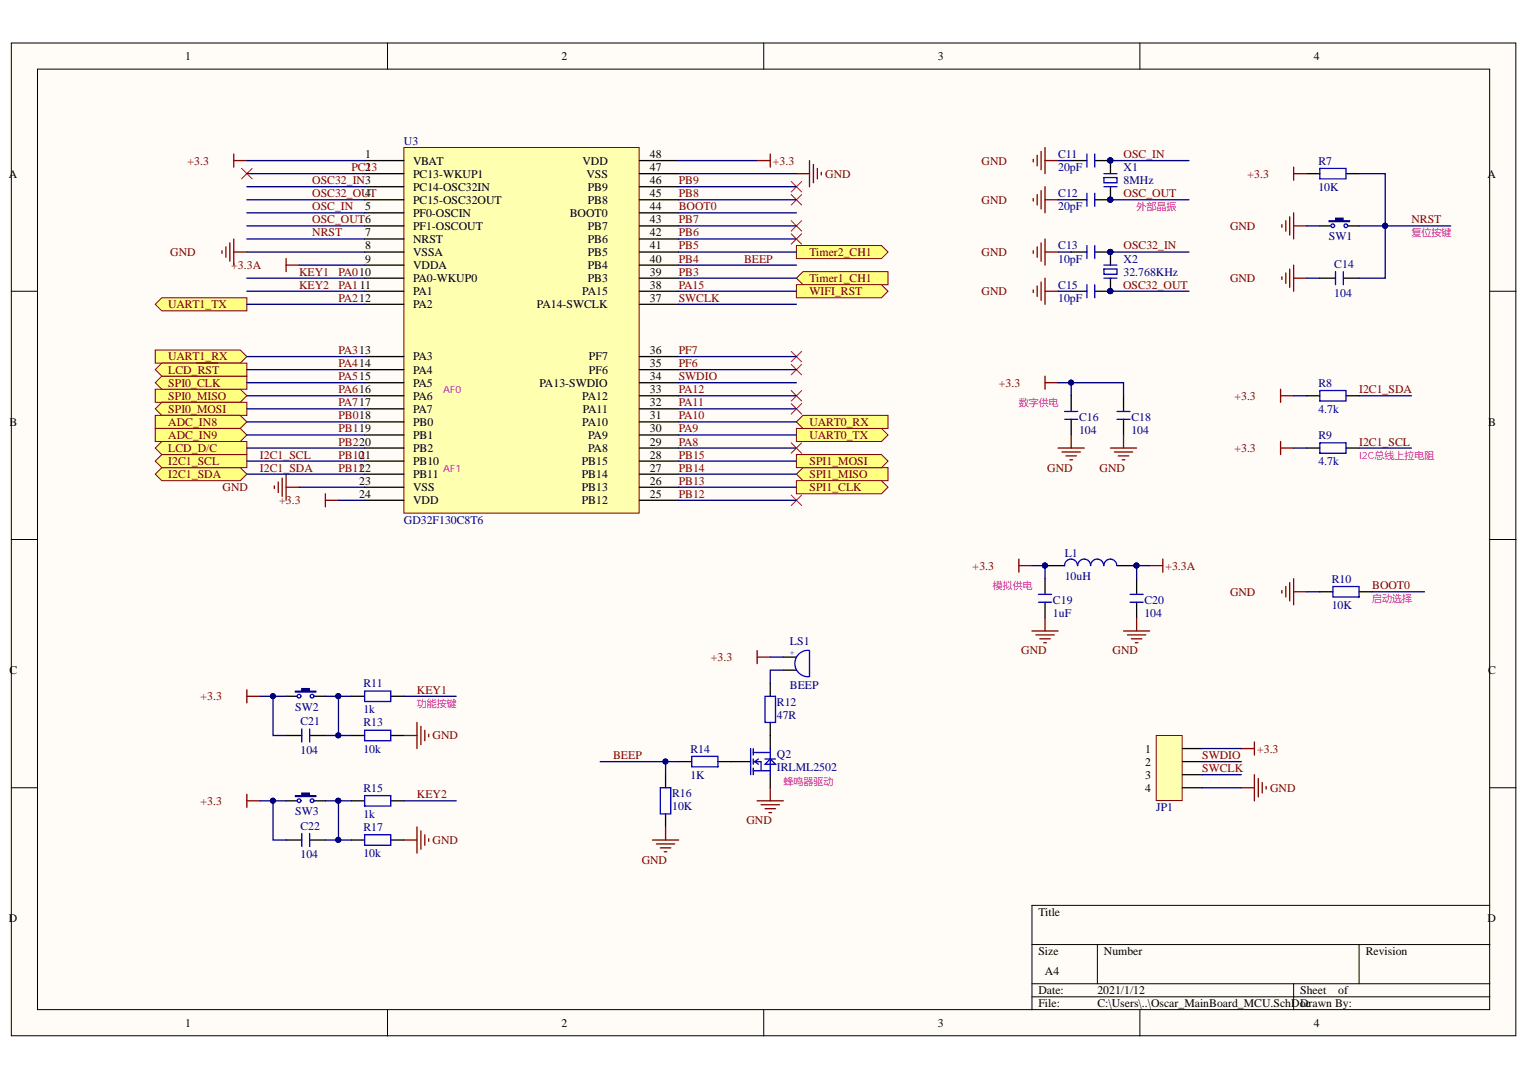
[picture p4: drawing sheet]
<svg xmlns="http://www.w3.org/2000/svg" width="297mm" height="210mm" viewBox="0 0 297 210" stroke-linecap="round" stroke-linejoin="round" font-family="sans-serif">
<defs><g id="words">
<g font-size="2.3">
<text x="36" y="11.7">1</text>
<text x="109.1" y="11.7">2</text>
<text x="182.2" y="11.7">3</text>
<text x="255.2" y="11.7">4</text>
<text x="1.7" y="34.5">A</text>
<text x="70.9" y="30.7">1</text>
<text x="70.9" y="33.3">2</text>
<text x="80.2" y="32">VBAT</text>
<text x="80.2" y="34.5">PC13-WKUP1</text>
<text x="113.2" y="32">VDD</text>
<text x="113.9" y="34.5">VSS</text>
<text x="126.3" y="35.8">46</text>
<text x="126.3" y="33.3">47</text>
<text x="126.3" y="30.7">48</text>
<text x="289" y="34.5">A</text>
<text x="70.9" y="38.3">4</text>
<text x="70.9" y="40.9">5</text>
<text x="80.2" y="37.1">PC14-OSC32IN</text>
<text x="80.2" y="39.6">PC15-OSC32OUT</text>
<text x="114.2" y="39.6">PB8</text>
<text x="114.2" y="37.1">PB9</text>
<text x="126.3" y="40.9">44</text>
<text x="126.3" y="38.3">45</text>
<text x="70.9" y="45.9">7</text>
<text x="80.2" y="42.1">PF0-OSCIN</text>
<text x="80.2" y="44.7">PF1-OSCOUT</text>
<text x="80.2" y="47.2">NRST</text>
<text x="110.7" y="42.1">BOOT0</text>
<text x="114.2" y="47.2">PB6</text>
<text x="114.2" y="44.7">PB7</text>
<text x="126.3" y="45.9">42</text>
<text x="126.3" y="43.4">43</text>
<text x="70.9" y="48.5">8</text>
<text x="70.9" y="51">9</text>
<text x="80.2" y="49.7">VSSA</text>
<text x="80.2" y="52.3">VDDA</text>
<text x="114.2" y="52.3">PB4</text>
<text x="114.2" y="49.7">PB5</text>
<text x="126.3" y="53.6">39</text>
<text x="126.3" y="51">40</text>
<text x="126.3" y="48.5">41</text>
<text x="80.2" y="54.9">PA0-WKUP0</text>
<text x="80.2" y="57.4">PA1</text>
<text x="80.2" y="59.9">PA2</text>
<text x="104.3" y="59.9">PA14-SWCLK</text>
<text x="113.1" y="57.4">PA15</text>
<text x="114.2" y="54.9">PB3</text>
<text x="126.3" y="58.7">37</text>
<text x="126.3" y="56.1">38</text>
<text x="80.2" y="70.1">PA3</text>
<text x="114.4" y="70.1">PF7</text>
<text x="126.3" y="71.3">35</text>
<text x="126.3" y="68.8">36</text>
<text x="80.2" y="72.6">PA4</text>
<text x="80.2" y="75.1">PA5</text>
<text x="80.2" y="77.7">PA6</text>
<text x="104.8" y="75.1">PA13-SWDIO</text>
<text x="113.1" y="77.7">PA12</text>
<text x="114.4" y="72.6">PF6</text>
<text x="126.3" y="76.4">33</text>
<text x="126.3" y="73.9">34</text>
<text x="1.8" y="82.8">B</text>
<text x="80.2" y="80.2">PA7</text>
<text x="80.2" y="82.8">PB0</text>
<text x="113.1" y="82.8">PA10</text>
<text x="113.2" y="80.2">PA11</text>
<text x="126.3" y="81.5">31</text>
<text x="126.3" y="79">32</text>
<text x="289.1" y="82.8">B</text>
<text x="80.2" y="85.3">PB1</text>
<text x="80.2" y="87.9">PB2</text>
<text x="114.3" y="87.9">PA8</text>
<text x="114.3" y="85.3">PA9</text>
<text x="126.3" y="89.1">28</text>
<text x="126.3" y="86.6">29</text>
<text x="126.3" y="84.1">30</text>
<text x="69.8" y="94.2">23</text>
<text x="80.2" y="90.4">PB10</text>
<text x="80.2" y="92.9">PB11</text>
<text x="80.2" y="95.5">VSS</text>
<text x="113" y="95.5">PB13</text>
<text x="113" y="92.9">PB14</text>
<text x="113" y="90.4">PB15</text>
<text x="126.3" y="94.2">26</text>
<text x="126.3" y="91.7">27</text>
<text x="69.8" y="96.7">24</text>
<text x="80.2" y="98">VDD</text>
<text x="113" y="98">PB12</text>
<text x="126.3" y="96.7">25</text>
<text x="1.8" y="131">C</text>
<text x="289.1" y="131">C</text>
<text x="222.5" y="146.3">1</text>
<text x="222.5" y="148.8">2</text>
<text x="222.5" y="151.3">3</text>
<text x="222.5" y="153.9">4</text>
<text x="1.7" y="179.3">D</text>
<text x="201.7" y="178">Title</text>
<text x="289" y="179.3">D</text>
<text x="201.7" y="185.6">Size</text>
<text x="214.5" y="185.6">Number</text>
<text x="265.3" y="185.6">Revision</text>
<text x="203" y="189.4">A4</text>
<text x="201.7" y="193.2">Date:</text>
<text x="201.7" y="195.8">File:</text>
<text x="213.2" y="193.2">2021/1/12</text>
<text x="213.2" y="195.8">C:\Users\..\Oscar_MainBoard_MCU.SchDoc</text>
<text x="252.6" y="193.2">Sheet</text>
<text x="252.6" y="195.8">Drawn By:</text>
<text x="260" y="193.2">of</text>
<text x="36" y="199.6">1</text>
<text x="109.1" y="199.6">2</text>
<text x="182.2" y="199.6">3</text>
<text x="255.2" y="199.6">4</text>
</g>
<g font-size="2.3" fill="#000080">
<text x="78.5" y="28.2">U3</text>
<text x="205.6" y="30.7">C11</text>
<text x="205.6" y="33.3">20pF</text>
<text x="218.3" y="33.3">X1</text>
<text x="218.3" y="35.8">8MHz</text>
<text x="256.1" y="32">R7</text>
<text x="205.6" y="38.3">C12</text>
<text x="205.6" y="40.9">20pF</text>
<text x="256.1" y="37.1">10K</text>
<text x="258.2" y="46.7">SW1</text>
<text x="205.6" y="48.5">C13</text>
<text x="205.6" y="51">10pF</text>
<text x="218.3" y="51">X2</text>
<text x="218.3" y="53.6">32.768KHz</text>
<text x="259.2" y="52.1">C14</text>
<text x="205.6" y="56.1">C15</text>
<text x="205.6" y="58.7">10pF</text>
<text x="259.2" y="57.6">104</text>
<text x="256.1" y="75.1">R8</text>
<text x="209.6" y="81.8">C16</text>
<text x="219.8" y="81.8">C18</text>
<text x="256.1" y="80.2">4.7k</text>
<text x="209.6" y="84.3">104</text>
<text x="219.8" y="84.3">104</text>
<text x="256.1" y="85.3">R9</text>
<text x="256.1" y="90.4">4.7k</text>
<text x="78.5" y="101.8">GD32F130C8T6</text>
<text x="206.8" y="108.2">L1</text>
<text x="206.8" y="112.7">10uH</text>
<text x="258.7" y="113.3">R10</text>
<text x="204.6" y="117.3">C19</text>
<text x="204.6" y="119.8">1uF</text>
<text x="222.3" y="117.3">C20</text>
<text x="222.3" y="119.8">104</text>
<text x="258.7" y="118.3">10K</text>
<text x="153.5" y="125.4">LS1</text>
<text x="70.6" y="133.6">R11</text>
<text x="150.9" y="137.1">R12</text>
<text x="153.5" y="133.8">BEEP</text>
<text x="57.4" y="138.1">SW2</text>
<text x="58.4" y="140.9">C21</text>
<text x="70.6" y="141.2">R13</text>
<text x="70.6" y="138.6">1k</text>
<text x="150.9" y="139.7">47R</text>
<text x="58.4" y="146.5">104</text>
<text x="70.6" y="146.3">10k</text>
<text x="134.1" y="146.3">R14</text>
<text x="150.9" y="147.3">Q2</text>
<text x="150.9" y="149.8">IRLML2502</text>
<text x="70.6" y="153.9">R15</text>
<text x="130.6" y="154.9">R16</text>
<text x="134.1" y="151.3">1K</text>
<text x="57.4" y="158.5">SW3</text>
<text x="58.4" y="161.3">C22</text>
<text x="70.6" y="161.5">R17</text>
<text x="70.6" y="159">1k</text>
<text x="130.6" y="157.5">10K</text>
<text x="224.6" y="157.7">JP1</text>
<text x="58.4" y="166.8">104</text>
<text x="70.6" y="166.6">10k</text>
</g>
<g font-size="2.3" fill="#800000">
<text x="36.4" y="32">+3.3</text>
<text x="60.7" y="35.8">OSC32_IN3</text>
<text x="68.3" y="33.3">PC13</text>
<text x="131.9" y="35.8">PB9</text>
<text x="150.1" y="32">+3.3</text>
<text x="160.3" y="34.5">GND</text>
<text x="190.7" y="32">GND</text>
<text x="218.3" y="30.7">OSC_IN</text>
<text x="242.3" y="34.5">+3.3</text>
<text x="60.7" y="40.9">OSC_IN</text>
<text x="60.7" y="38.3">OSC32_OUT</text>
<text x="131.9" y="38.3">PB8</text>
<text x="131.9" y="40.9">BOOT0</text>
<text x="190.7" y="39.6">GND</text>
<text x="218.3" y="38.3">OSC_OUT</text>
<text x="60.7" y="45.9">NRST</text>
<text x="60.7" y="43.4">OSC_OUT6</text>
<text x="131.9" y="45.9">PB6</text>
<text x="131.9" y="43.4">PB7</text>
<text x="239" y="44.7">GND</text>
<text x="274.2" y="43.4">NRST</text>
<text x="33.1" y="49.7">GND</text>
<text x="44.9" y="52.3">+3.3A</text>
<text x="58.1" y="53.6">KEY1</text>
<text x="65.7" y="53.6">PA010</text>
<text x="131.9" y="53.6">PB3</text>
<text x="131.9" y="51">PB4</text>
<text x="131.9" y="48.5">PB5</text>
<text x="144.5" y="51">BEEP</text>
<text x="157.3" y="49.7">Timer2_CH1</text>
<text x="190.7" y="49.7">GND</text>
<text x="218.3" y="48.5">OSC32_IN</text>
<text x="32.7" y="59.9">UART1_TX</text>
<text x="58.1" y="56.1">KEY2</text>
<text x="65.7" y="56.1">PA111</text>
<text x="65.7" y="58.7">PA212</text>
<text x="131.9" y="58.7">SWCLK</text>
<text x="131.9" y="56.1">PA15</text>
<text x="157.3" y="54.9">Timer1_CH1</text>
<text x="157.3" y="57.4">WIFI_RST</text>
<text x="190.7" y="57.4">GND</text>
<text x="218.2" y="56.1">OSC32_OUT</text>
<text x="239" y="54.9">GND</text>
<text x="32.7" y="70.1">UART1_RX</text>
<text x="65.7" y="68.8">PA313</text>
<text x="65.7" y="71.3">PA414</text>
<text x="131.9" y="71.3">PF6</text>
<text x="131.9" y="68.8">PF7</text>
<text x="32.7" y="77.7">SPI0_MISO</text>
<text x="32.7" y="75.1">SPI0_CLK</text>
<text x="32.7" y="72.6">LCD_RST</text>
<text x="65.7" y="73.9">PA515</text>
<text x="65.7" y="76.4">PA616</text>
<text x="131.9" y="76.4">PA12</text>
<text x="131.9" y="73.9">SWDIO</text>
<text x="194" y="75.1">+3.3</text>
<text x="239.8" y="77.7">+3.3</text>
<text x="264" y="76.4">I2C1_SDA</text>
<text x="32.7" y="80.2">SPI0_MOSI</text>
<text x="32.7" y="82.8">ADC_IN8</text>
<text x="65.7" y="79">PA717</text>
<text x="65.7" y="81.5">PB018</text>
<text x="131.9" y="81.5">PA10</text>
<text x="131.9" y="79">PA11</text>
<text x="157.3" y="82.8">UART0_RX</text>
<text x="32.7" y="87.9">LCD_D/C</text>
<text x="32.7" y="85.3">ADC_IN9</text>
<text x="50.5" y="89.1">I2C1_SCL</text>
<text x="65.7" y="84.1">PB119</text>
<text x="65.7" y="86.6">PB220</text>
<text x="65.7" y="89.1">PB1021</text>
<text x="131.9" y="84.1">PA9</text>
<text x="131.9" y="89.1">PB15</text>
<text x="131.9" y="86.6">PA8</text>
<text x="157.3" y="85.3">UART0_TX</text>
<text x="239.8" y="87.9">+3.3</text>
<text x="264" y="86.6">I2C1_SCL</text>
<text x="32.7" y="92.9">I2C1_SDA</text>
<text x="32.7" y="90.4">I2C1_SCL</text>
<text x="43.2" y="95.5">GND</text>
<text x="50.5" y="91.7">I2C1_SDA</text>
<text x="65.7" y="91.7">PB1122</text>
<text x="131.9" y="94.2">PB13</text>
<text x="131.9" y="91.7">PB14</text>
<text x="157.3" y="92.9">SPI1_MISO</text>
<text x="157.3" y="95.5">SPI1_CLK</text>
<text x="157.3" y="90.4">SPI1_MOSI</text>
<text x="203.5" y="91.7">GND</text>
<text x="213.6" y="91.7">GND</text>
<text x="54.2" y="98">+3.3</text>
<text x="131.9" y="96.7">PB12</text>
<text x="189" y="110.7">+3.3</text>
<text x="226.4" y="110.7">+3.3A</text>
<text x="239" y="115.8">GND</text>
<text x="266.6" y="114.5">BOOT0</text>
<text x="138.1" y="128.5">+3.3</text>
<text x="198.4" y="127.2">GND</text>
<text x="216.2" y="127.2">GND</text>
<text x="39" y="136.1">+3.3</text>
<text x="81" y="134.8">KEY1</text>
<text x="84.1" y="143.7">GND</text>
<text x="119.1" y="147.5">BEEP</text>
<text x="233.5" y="147.5">SWDIO</text>
<text x="244.2" y="146.3">+3.3</text>
<text x="81" y="155.2">KEY2</text>
<text x="233.5" y="150.1">SWCLK</text>
<text x="246.7" y="153.9">GND</text>
<text x="39" y="156.4">+3.3</text>
<text x="145" y="160.2">GND</text>
<text x="84.1" y="164">GND</text>
<text x="124.7" y="167.8">GND</text>
</g>
<g font-size="1.9" fill="#f0f">
<text x="220.8" y="40.9">外部晶振</text>
<text x="274.2" y="45.9">复位按键</text>
<text x="86.1" y="76.4">AF0</text>
<text x="197.9" y="78.9">数字供电</text>
<text x="264" y="89.1">I2C总线上拉电阻</text>
<text x="86.1" y="91.7">AF1</text>
<text x="192.8" y="114.5">模拟供电</text>
<text x="266.6" y="117.1">启动选择</text>
<text x="81" y="137.4">功能按键</text>
<text x="152.2" y="152.6">蜂鸣器驱动</text>
</g>
<text font-size="1.6" fill="#000080" x="153.5" y="127.4">+</text>
</g></defs>
<g fill="#fffcf8" stroke="#000" stroke-width=".19">
<path d="M2.2 8.4h292.3v192.9h-292.3z"/>
<path d="M7.3 13.4h282.1v182.8h-282.1z"/>
</g>
<g fill="none" stroke="#000" stroke-width=".19">
<path d="M75.3 8.4v5M148.4 8.4v5M221.4 8.4v5M2.2 56.6h5.1M289.4 56.6h5.1M2.2 104.9h5.1M289.4 104.9h5.1M2.2 153.1h5.1M289.4 153.1h5.1M289.4 176h-88.9v20.3M75.3 196.3v5.1M148.4 196.3v5.1"/>
<path d="M200.5 183.6h88.9M200.5 191.2h88.9M200.5 193.7h88.9M213.2 183.6v7.6M221.4 196.3v5.1M251.3 191.2v5.1M264 183.6v7.6"/>
</g>
<path d="M208.1 31.2h3.1M208.1 38.8h3.1M212.7 31.2h3v2.5M215.7 36.3v2.5h-3M256.4 54.1h3.1M261 54.1h3M208.1 76.9v3.1M218.3 76.9v3.1M208.1 81.5v3M218.3 81.5v3M256.4 115h2.5M264 115h2.6" fill="none" stroke="#000" stroke-width=".25"/>
<g fill="#000080" stroke="#000080" stroke-width=".19">
<circle cx="215.7" cy="38.8" r=".49"/>
<circle cx="215.7" cy="31.2" r=".49"/>
</g>
<g fill="none" stroke="#00f" stroke-width=".25">
<path d="M211.2 29.9v2.6M211.2 37.6v2.5M212.7 29.9v2.6M212.7 37.6v2.5M214.5 34.5h2.5v1h-2.5zM214.5 36.3h2.5M214.5 33.7h2.5M259.5 52.8v2.5M261 52.8v2.5M206.8 80h2.6M217 80h2.5M206.8 81.5h2.6"/>
<path d="M217 81.5h2.5M258.9 114h5.1v2h-5.1z"/>
</g>
<g fill="none" stroke="#800000" stroke-width=".25">
<path d="M200.7 31v.5M200.7 38.6v.5M201.5 30.2v2M201.5 37.8v2M202.3 29.4v3.6M202.3 37.1v3.5M203 28.7v5M203 36.3v5.1M203 31.2h2.6M203 38.8h2.6M249 43.7v.5M249 53.8v.5"/>
<path d="M249.8 42.9v2M249.8 53v2.1M250.6 42.1v3.6M250.6 52.3v3.5M251.3 41.4v5M251.3 51.5v5.1M251.3 43.9h2.6M251.3 54.1h2.6M205.6 87.1h5M206.3 87.8h3.6M207.1 88.6h2M207.8 89.4h.6"/>
<path d="M208.1 84.5v2.6M215.7 87.1h5.1M216.5 87.8h3.6M217.3 88.6h2M218 89.4h.5M218.3 84.5v2.6M249 114.8v.5M249.8 114v2M250.6 113.2v3.6M251.3 112.5v5.1M251.3 115h2.6"/>
</g>
<path d="M78.5 28.7h45.7v71h-45.7z" fill="#ffffb0" stroke="#800000" stroke-width=".19"/>
<g fill="none" stroke="#000" stroke-width=".25">
<path d="M70.8 31.2h7.7M70.8 33.7h7.7M70.8 36.3h7.7M70.8 38.8h7.7M124.2 31.2h7.6M124.2 33.7h7.6M124.2 36.3h7.6M124.2 38.8h7.6M70.8 41.4h7.7M70.8 43.9h7.7M70.8 46.4h7.7M70.8 49h7.7"/>
<path d="M70.8 51.5h7.7M70.8 54.1h7.7M70.8 56.6h7.7M70.8 59.1h7.7M124.2 41.4h7.6M124.2 43.9h7.6M124.2 46.4h7.6M124.2 49h7.6M124.2 51.5h7.6M124.2 54.1h7.6M124.2 56.6h7.6M124.2 59.1h7.6"/>
<path d="M70.8 69.3h7.7M70.8 71.8h7.7M70.8 74.4h7.7M70.8 76.9h7.7M70.8 79.5h7.7M124.2 69.3h7.6M124.2 71.8h7.6M124.2 74.4h7.6M124.2 76.9h7.6M124.2 79.5h7.6M70.8 82h7.7M70.8 84.5h7.7"/>
<path d="M70.8 87.1h7.7M70.8 89.6h7.7M70.8 92.2h7.7M70.8 94.7h7.7M70.8 97.2h7.7M124.2 82h7.6M124.2 84.5h7.6M124.2 87.1h7.6M124.2 89.6h7.6M124.2 92.2h7.6M124.2 94.7h7.6M124.2 97.2h7.6"/>
</g>
<g fill="#ffff80" stroke="#800000" stroke-width=".19">
<path d="M154.7 83.3h16.5l1.3 1.2-1.3 1.3h-16.5z" fill-rule="evenodd"/>
<path d="M154.7 82l1.3-1.3h16.5v2.6h-16.5z" fill-rule="evenodd"/>
<path d="M30.2 59.1l1.2-1.2h16.6v2.5h-16.6z" fill-rule="evenodd"/>
<path d="M30.2 68h16.5l1.3 1.3-1.3 1.3h-16.5z" fill-rule="evenodd"/>
</g>
<g fill="none" stroke="#800000" stroke-width=".25">
<path d="M45.4 31.2h2.6M45.4 29.9v2.6M147.1 31.2h2.5M149.6 29.9v2.6M154.7 33.7h2.6M157.3 31.2v5.1M158 32v3.5M158.8 32.7v2.1M159.6 33.5v.5M43.1 48.7v.5M43.9 48v2M44.7 47.2v3.6"/>
<path d="M45.4 46.4v5.1M45.4 49h2.6M55.6 50.3v2.5M55.6 51.5h2.5M200.7 48.7v.5M200.7 56.4v.5M201.5 48v2M201.5 55.6v2M202.3 47.2v3.6M202.3 54.8v3.6M203 49h2.6M203 46.4v5.1"/>
<path d="M203 54.1v5M203 56.6h2.6M203 73.1v2.6M203 74.4h2.6M53.3 94.4v.6M54.1 93.7v2M54.8 92.9v3.6M55.6 92.2v5M55.6 94.7h2.5M63.2 96v2.5M63.2 97.2h2.5M197.9 108.7v2.5"/>
<path d="M197.9 109.9h2.6M223.4 109.9h2.5M225.9 108.7v2.5M200.5 122.6h5.1M201.2 123.4h3.6M202 124.2h2M202.8 124.9h.5M203 120.1v2.5M218.3 122.6h5.1M219 123.4h3.6M219.8 124.2h2M220.6 124.9h.5"/>
<path d="M220.8 120.1v2.5"/>
</g>
<path d="M208.1 49h3.1M208.1 56.6h3.1M212.7 49h3v2.5M215.7 54.1v2.5h-3M203 112.5v3M203 117v3.1M220.8 112.5v3M220.8 117v3.1" fill="none" stroke="#000" stroke-width=".25"/>
<g fill="#000080" stroke="#000080" stroke-width=".19">
<circle cx="215.7" cy="56.6" r=".49"/>
<circle cx="215.7" cy="49" r=".49"/>
</g>
<path d="M211.2 47.7v2.6M211.2 55.3v2.6M212.7 47.7v2.6M212.7 55.3v2.6M214.5 52.3h2.5v1h-2.5zM214.5 54.1h2.5M214.5 51.5h2.5M201.7 117h2.6M201.7 115.5h2.6M219.5 117h2.6M219.5 115.5h2.6" fill="none" stroke="#00f" stroke-width=".25"/>
<g fill="#ffff80" stroke="#800000" stroke-width=".19">
<path d="M30.2 75.7h16.5l1.3 1.2-1.3 1.3h-16.5z" fill-rule="evenodd"/>
<path d="M30.2 79.5l1.2-1.3h16.6v2.5h-16.6z" fill-rule="evenodd"/>
<path d="M30.2 74.4l1.2-1.3h16.6v2.6h-16.6z" fill-rule="evenodd"/>
<path d="M154.7 92.2l1.3-1.3h16.5v2.5h-16.5z" fill-rule="evenodd"/>
<path d="M154.7 93.4h16.5l1.3 1.3-1.3 1.3h-16.5z" fill-rule="evenodd"/>
</g>
<g fill="none" stroke="#800000" stroke-width=".25">
<path d="M251.3 32.5v2.5M251.3 33.7h2.6M248.8 75.7v2.5M248.8 76.9h2.5M248.8 85.8v2.5M248.8 87.1h2.5M48 134.1v2.5M48 135.3h2.5M48 154.4v2.5M48 155.6h2.5M78.5 142.9h2.5M81 140.4v5.1"/>
<path d="M81.8 141.2v3.5M82.5 141.9v2.1M83.3 142.7v.5M78.5 163.3h2.5M81 160.7v5.1M81.8 161.5v3.5M82.5 162.2v2.1M83.3 163v.5"/>
</g>
<g fill="none" stroke="#000" stroke-width=".25">
<path d="M253.9 33.7h2.5M261.5 33.7h2.5M253.9 76.9h2.5M261.5 76.9h2.5M253.9 87.1h2.5M261.5 87.1h2.5M68.3 135.3h2.5M75.9 135.3h2.6M55.6 142.9h3M60.2 142.9h3M68.3 142.9h2.5M68.3 155.6h2.5"/>
<path d="M75.9 142.9h2.6M75.9 155.6h2.6M55.6 163.3h3M60.2 163.3h3M68.3 163.3h2.5M75.9 163.3h2.6"/>
</g>
<path d="M256.4 32.7h5.1v2.1h-5.1zM256.4 75.9h5.1v2h-5.1zM256.4 86.1h5.1v2h-5.1zM70.8 134.3h5.1v2h-5.1zM58.6 141.7v2.5M60.2 141.7v2.5M70.8 141.9h5.1v2.1h-5.1zM70.8 154.6h5.1v2.1h-5.1zM58.6 162v2.5M60.2 162v2.5M70.8 162.2h5.1v2.1h-5.1z" fill="none" stroke="#00f" stroke-width=".25"/>
<g fill="#ffff80" stroke="#800000" stroke-width=".19">
<path d="M30.2 92.2l1.2-1.3h15.3l1.3 1.3-1.3 1.2h-15.3z" fill-rule="evenodd"/>
<path d="M30.2 89.6l1.2-1.3h16.6v2.6h-16.6z" fill-rule="evenodd"/>
</g>
<path d="M203 109.9h3.8M217 109.9h3.8" fill="none" stroke="#000" stroke-width=".25"/>
<g fill="#000080" stroke="#000080" stroke-width=".19">
<circle cx="203" cy="109.9" r=".48"/>
<circle cx="220.8" cy="109.9" r=".49"/>
</g>
<path d="M209.3 109.9a1.26 1.26 0 0 0-1.2-1.2 1.26 1.26 0 0 0-1.3 1.2M211.9 109.9a1.25 1.25 0 0 0-1.3-1.2 1.25 1.25 0 0 0-1.2 1.2M214.4 109.9a1.26 1.26 0 0 0-1.3-1.2 1.26 1.26 0 0 0-1.2 1.2M216.9 109.9a1.25 1.25 0 0 0-1.2-1.2 1.25 1.25 0 0 0-1.2 1.2" fill="none" stroke="#00f" stroke-width=".25"/>
<path d="M224.6 142.9h5.1v12.7h-5.1z" fill="#ffffb0" stroke="#800000" stroke-width=".19"/>
<path d="M256.4 43.9h2.5M261.5 43.9h2.5M229.7 145.5h3.8M229.7 148h3.8M229.7 150.6h3.8M229.7 153.1h3.8" fill="none" stroke="#000" stroke-width=".25"/>
<path d="M241.1 145.5h2.6M241.1 153.1h2.6M243.7 144.2v2.6M243.7 150.6v5M244.5 151.3v3.6M245.2 152.1v2M246 152.9v.5" fill="none" stroke="#800000" stroke-width=".25"/>
<g fill="#fff" stroke="#00f" stroke-width=".25">
<circle cx="258.9" cy="43.9" r=".36"/>
<circle cx="261.5" cy="43.9" r=".36"/>
</g>
<g fill="#000080" stroke="#000080" stroke-width=".19">
<path d="M258.2 42.9h4v.2h-4z"/>
<path d="M259.5 42.4h1.4v.4h-1.4z"/>
</g>
<path d="M55.6 135.3h2.5M60.7 135.3h2.5" fill="none" stroke="#000" stroke-width=".25"/>
<g fill="#fff" stroke="#00f" stroke-width=".25">
<circle cx="58.1" cy="135.3" r=".36"/>
<circle cx="60.6" cy="135.3" r=".36"/>
</g>
<g fill="#000080" stroke="#000080" stroke-width=".19">
<path d="M57.4 134.3h4v.2h-4z"/>
<path d="M58.6 133.8h1.5v.5h-1.5z"/>
</g>
<path d="M55.6 155.6h2.5M60.7 155.6h2.5" fill="none" stroke="#000" stroke-width=".25"/>
<g fill="#fff" stroke="#00f" stroke-width=".25">
<circle cx="58.1" cy="155.6" r=".36"/>
<circle cx="60.6" cy="155.6" r=".36"/>
</g>
<g fill="#000080" stroke="#000080" stroke-width=".19">
<path d="M57.4 154.6h4v.2h-4z"/>
<path d="M58.6 154.1h1.5v.5h-1.5z"/>
</g>
<path d="M149.6 132.8v2.5M152.2 127.7h2.5M152.2 130.2h2.5M129.3 150.6v2.5M129.3 158.2v2.5M131.8 148h2.6M139.5 148h6.3M149.6 140.4v5.1M149.6 150.6v2.5" fill="none" stroke="#000" stroke-width=".25"/>
<g fill="none" stroke="#00f" stroke-width=".25">
<path d="M148.6 135.3h2.1v5.1h-2.1zM157.2 126.4a2.57 2.57 0 0 0-2.8 2.5 2.57 2.57 0 0 0 2.7 2.6M157.3 126.4v5.1M128.3 153.1h2v5.1h-2zM134.4 147h5.1v2h-5.1zM145.8 145.5v5.1M146.3 146.2h3.3M146.3 149.8h3.3M146.3 145.5v1.3M146.3 147.5v1M146.3 149.3v1.3M146.6 148h1.3v1.8"/>
<path d="M146.6 148l.7 .5M147.3 147.5l-.7 .5M148.6 148.5l1-1 1.1 1zM148.6 147.5h2.1M149.6 145.5v5.1"/>
</g>
<path d="M147.1 126.4v2.6M147.1 127.7h2.5M147.1 155.6h5.1M147.9 156.4h3.5M148.6 157.2h2.1M149.4 157.9h.5M149.6 153.1v2.5M126.8 163.3h5M127.5 164h3.6M128.3 164.8h2M129 165.5h.6M129.3 160.7v2.6" fill="none" stroke="#800000" stroke-width=".25"/>
<path d="M30.2 71.8l1.2-1.2h16.6v2.5h-16.6z" fill-rule="evenodd" fill="#ffff80" stroke="#800000" stroke-width=".19"/>
<path d="M38.2 70.6h2.6M40.9 70.6h1.3" fill="none" stroke="#800000" stroke-width=".25"/>
<g fill="#ffff80" stroke="#800000" stroke-width=".19">
<path d="M154.7 88.3h16.5l1.3 1.3-1.3 1.3h-16.5z" fill-rule="evenodd"/>
<path d="M154.7 47.7h16.5l1.3 1.3-1.3 1.3h-16.5z" fill-rule="evenodd"/>
<path d="M154.7 54.1l1.3-1.3h16.5v2.5h-16.5z" fill-rule="evenodd"/>
<path d="M154.7 55.3h16.5l1.3 1.3-1.3 1.3h-16.5z" fill-rule="evenodd"/>
<path d="M30.2 87.1l1.2-1.3h16.6v2.5h-16.6z" fill-rule="evenodd"/>
<path d="M30.2 80.7h16.5l1.3 1.3-1.3 1.3h-16.5z" fill-rule="evenodd"/>
<path d="M30.2 83.3h16.5l1.3 1.2-1.3 1.3h-16.5z" fill-rule="evenodd"/>
</g>
<g fill="none" stroke="#f00" stroke-width=".19">
<path d="M46.9 32.7l2.1 2.1M49 32.7l-2.1 2.1M153.7 37.8l2 2M153.7 35.3l2 2M155.7 37.8l-2 2M155.7 35.3l-2 2M153.7 45.4l2 2.1M153.7 42.9l2 2M155.7 45.4l-2 2.1M155.7 42.9l-2 2M153.7 68.3l2 2M153.7 70.8l2 2.1"/>
<path d="M153.7 75.9l2 2M153.7 78.4l2 2.1M155.7 68.3l-2 2M155.7 70.8l-2 2.1M155.7 75.9l-2 2M155.7 78.4l-2 2.1M153.7 86.1l2 2M153.7 96.2l2 2.1M155.7 86.1l-2 2M155.7 96.2l-2 2.1"/>
</g>
<g fill="none" stroke="#000080" stroke-width=".25">
<path d="M48 31.2h22.8M48 38.8h22.8M48 36.3h22.8M48 33.7h22.8M131.8 31.2h15.3M131.8 38.8h22.9M131.8 36.3h22.9M131.8 33.7h22.9M205.6 31.2h2.5M205.6 38.8h2.5M215.7 31.2h15.3M215.7 38.8h15.3"/>
<path d="M264 33.7h5.1v10.2h-5.1M48 59.1h22.8M48 56.6h22.8M48 54.1h22.8M48 49h22.8M48 46.4h22.8M48 43.9h22.8M48 41.4h22.8M58.1 51.5h12.7M131.8 59.1h22.9M131.8 56.6h22.9M131.8 54.1h22.9"/>
<path d="M131.8 51.5h22.9M131.8 49h22.9M131.8 46.4h22.9M131.8 43.9h22.9M131.8 41.4h22.9M205.6 56.6h2.5M205.6 49h2.5M215.7 56.6h15.3M215.7 49h15.3M253.9 54.1h2.5M253.9 43.9h2.5M281.8 43.9h-12.7v10.2h-5.1"/>
<path d="M48 79.5h22.8M48 76.9h22.8M48 74.4h22.8M48 71.8h22.8M48 69.3h22.8M131.8 79.5h22.9M131.8 76.9h22.9M131.8 74.4h22.9M131.8 71.8h22.9M131.8 69.3h22.9M205.6 74.4h2.5M208.1 76.9v-2.5h10.2v2.5"/>
<path d="M251.3 76.9h2.6M264 76.9h10.2M48 84.5h22.8M48 82h22.8M48 92.2h22.8M48 89.6h22.8M48 87.1h22.8M58.1 94.7h12.7M65.7 97.2h5.1M131.8 84.5h22.9M131.8 82h22.9M131.8 92.2h22.9"/>
<path d="M131.8 89.6h22.9M131.8 87.1h22.9M131.8 97.2h22.9M131.8 94.7h22.9M251.3 87.1h2.6M264 87.1h10.2M200.5 109.9h2.5v2.6M223.4 109.9h-2.6v2.6M253.9 115h2.5M266.6 115h10.1M50.5 135.3h2.5v7.6h2.6M53 135.3h2.6"/>
<path d="M63.2 135.3h2.5M68.3 135.3h-2.6v7.6h2.6M78.5 135.3h10.1M149.6 127.7h2.6M152.2 130.2h-2.6v2.6M50.5 155.6h2.5v7.7h2.6M53 155.6h2.6M63.2 155.6h2.5M63.2 142.9h2.5M68.3 155.6h-2.6v7.7h2.6M78.5 155.6h10.1M116.6 148h12.7"/>
<path d="M131.8 148h-2.5v2.6M233.5 145.5h7.6M233.5 153.1h7.6M233.5 148h7.6M233.5 150.6h7.6M63.2 163.3h2.5"/>
</g>
<g fill="#000080" stroke="#000080" stroke-width=".19">
<circle cx="215.7" cy="31.2" r=".49"/>
<circle cx="215.7" cy="38.8" r=".49"/>
<circle cx="215.7" cy="49" r=".49"/>
<circle cx="215.7" cy="56.6" r=".49"/>
<circle cx="208.1" cy="74.4" r=".48"/>
<circle cx="269.1" cy="43.9" r=".48"/>
<circle cx="65.7" cy="155.6" r=".49"/>
<circle cx="65.7" cy="163.2" r=".49"/>
<circle cx="65.7" cy="142.9" r=".49"/>
<circle cx="53" cy="135.3" r=".48"/>
<circle cx="65.7" cy="135.3" r=".49"/>
<circle cx="203" cy="109.9" r=".48"/>
<circle cx="220.8" cy="109.9" r=".49"/>
<circle cx="53" cy="155.6" r=".48"/>
<circle cx="129.3" cy="148" r=".48"/>
</g>
<use href="#words"/>
</svg>
